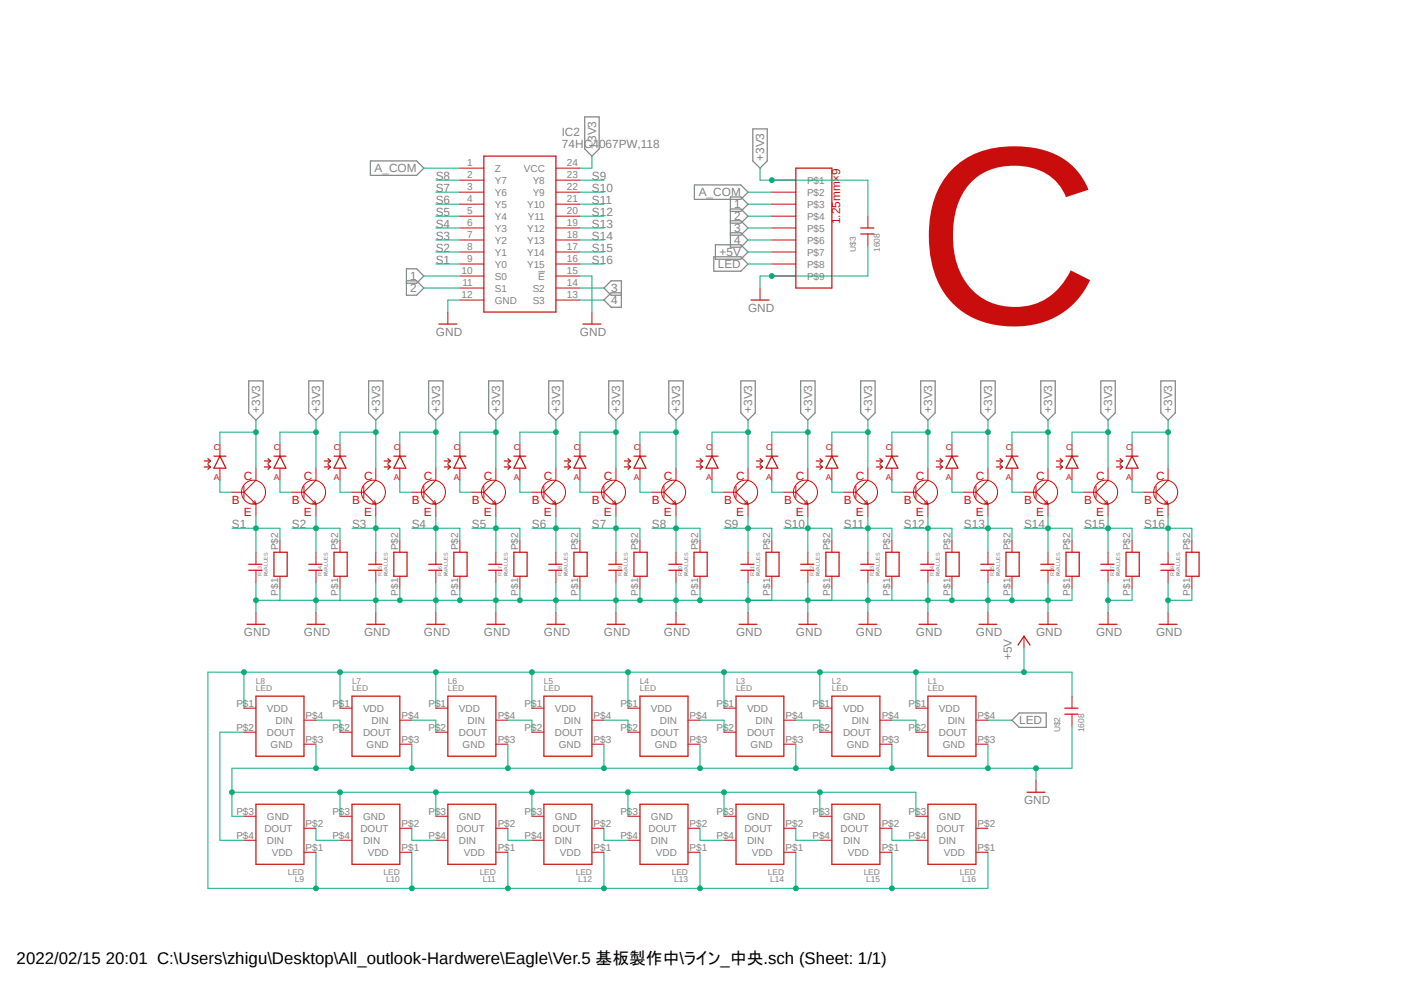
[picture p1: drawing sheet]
<svg xmlns="http://www.w3.org/2000/svg" width="297mm" height="210mm" viewBox="0 0 297 210" stroke-linecap="round" stroke-linejoin="round" font-family="sans-serif">
<defs><g id="words">
<text font-size="3.6" x="3.5" y="203.9">2022/02/15 20:01 C:\Users\zhigu\Desktop\All_outlook-Hardwere\Eagle\Ver.5 基板製作中\ライン_中央.sch (Sheet: 1/1)</text>
<g font-size="2.5" fill="#808080">
<text x="118.9" y="28.8">IC2</text>
<text x="118.9" y="31.4">74HC4067PW,118</text>
<text x="126.1" y="31.5" transform="rotate(-90 126.1 31.5)">+3V3</text>
<text x="161.7" y="34" transform="rotate(-90 161.7 34)">+3V3</text>
<text x="79.2" y="36.4">A_COM</text>
<text x="92.2" y="40.6">S7</text>
<text x="92.2" y="38.1">S8</text>
<text x="125.2" y="38.1">S9</text>
<text x="125.2" y="40.6">S10</text>
<text x="147.8" y="41.5">A_COM</text>
<text x="92.2" y="45.7">S5</text>
<text x="92.2" y="43.2">S6</text>
<text x="125.2" y="43.2">S11</text>
<text x="125.2" y="45.7">S12</text>
<text x="155.3" y="44.1">1</text>
<text x="155.3" y="46.6">2</text>
<text x="92.2" y="53.3">S2</text>
<text x="92.2" y="50.8">S3</text>
<text x="92.2" y="48.3">S4</text>
<text x="125.2" y="48.3">S13</text>
<text x="125.2" y="50.8">S14</text>
<text x="125.2" y="53.3">S15</text>
<text x="155.3" y="51.6">4</text>
<text x="155.3" y="49.1">3</text>
<text x="86.7" y="59.3">1</text>
<text x="92.2" y="55.8">S1</text>
<text x="125.2" y="55.8">S16</text>
<text x="151.9" y="56.7">LED</text>
<text x="152.2" y="54.2">+5V</text>
<text x="86.7" y="61.8">2</text>
<text x="129.3" y="64.3">4</text>
<text x="129.3" y="61.8">3</text>
<text x="158.2" y="66">GND</text>
<text x="92.2" y="71.1">GND</text>
<text x="122.7" y="71.1">GND</text>
<text x="55" y="87.3" transform="rotate(-90 55 87.3)">+3V3</text>
<text x="67.7" y="87.3" transform="rotate(-90 67.7 87.3)">+3V3</text>
<text x="80.4" y="87.3" transform="rotate(-90 80.4 87.3)">+3V3</text>
<text x="93.1" y="87.3" transform="rotate(-90 93.1 87.3)">+3V3</text>
<text x="105.8" y="87.3" transform="rotate(-90 105.8 87.3)">+3V3</text>
<text x="118.5" y="87.3" transform="rotate(-90 118.5 87.3)">+3V3</text>
<text x="131.2" y="87.3" transform="rotate(-90 131.2 87.3)">+3V3</text>
<text x="143.9" y="87.3" transform="rotate(-90 143.9 87.3)">+3V3</text>
<text x="159.1" y="87.3" transform="rotate(-90 159.1 87.3)">+3V3</text>
<text x="171.8" y="87.3" transform="rotate(-90 171.8 87.3)">+3V3</text>
<text x="184.5" y="87.3" transform="rotate(-90 184.5 87.3)">+3V3</text>
<text x="197.2" y="87.3" transform="rotate(-90 197.2 87.3)">+3V3</text>
<text x="209.9" y="87.3" transform="rotate(-90 209.9 87.3)">+3V3</text>
<text x="222.6" y="87.3" transform="rotate(-90 222.6 87.3)">+3V3</text>
<text x="235.3" y="87.3" transform="rotate(-90 235.3 87.3)">+3V3</text>
<text x="248" y="87.3" transform="rotate(-90 248 87.3)">+3V3</text>
<text x="49.1" y="111.7">S1</text>
<text x="61.8" y="111.7">S2</text>
<text x="74.5" y="111.7">S3</text>
<text x="87.1" y="111.7">S4</text>
<text x="99.8" y="111.7">S5</text>
<text x="112.5" y="111.7">S6</text>
<text x="125.2" y="111.7">S7</text>
<text x="137.9" y="111.7">S8</text>
<text x="153.2" y="111.7">S9</text>
<text x="165.9" y="111.7">S10</text>
<text x="178.5" y="111.7">S11</text>
<text x="191.2" y="111.7">S12</text>
<text x="203.9" y="111.7">S13</text>
<text x="216.6" y="111.7">S14</text>
<text x="229.3" y="111.7">S15</text>
<text x="242" y="111.7">S16</text>
<text x="51.6" y="134.6">GND</text>
<text x="64.3" y="134.6">GND</text>
<text x="77" y="134.6">GND</text>
<text x="89.7" y="134.6">GND</text>
<text x="102.4" y="134.6">GND</text>
<text x="115.1" y="134.6">GND</text>
<text x="127.8" y="134.6">GND</text>
<text x="140.5" y="134.6">GND</text>
<text x="155.7" y="134.6">GND</text>
<text x="168.4" y="134.6">GND</text>
<text x="181.1" y="134.6">GND</text>
<text x="193.8" y="134.6">GND</text>
<text x="206.5" y="134.6">GND</text>
<text x="219.2" y="134.6">GND</text>
<text x="231.9" y="134.6">GND</text>
<text x="244.6" y="134.6">GND</text>
<text x="214.1" y="139.6" transform="rotate(-90 214.1 139.6)">+5V</text>
<text x="215.6" y="153.2">LED</text>
<text x="216.6" y="170.1">GND</text>
</g>
<g font-size="2.5" fill="#c90d0c">
<text x="177.8" y="47.4" transform="rotate(-90 177.8 47.4)">1.25mm×9</text>
<text x="51.6" y="101.6">C</text>
<text x="64.3" y="101.6">C</text>
<text x="77" y="101.6">C</text>
<text x="89.7" y="101.6">C</text>
<text x="102.4" y="101.6">C</text>
<text x="115.1" y="101.6">C</text>
<text x="127.8" y="101.6">C</text>
<text x="140.5" y="101.6">C</text>
<text x="155.7" y="101.6">C</text>
<text x="168.4" y="101.6">C</text>
<text x="181.1" y="101.6">C</text>
<text x="193.8" y="101.6">C</text>
<text x="206.5" y="101.6">C</text>
<text x="219.2" y="101.6">C</text>
<text x="231.9" y="101.6">C</text>
<text x="244.6" y="101.6">C</text>
<text x="49.1" y="106.6">B</text>
<text x="61.8" y="106.6">B</text>
<text x="74.5" y="106.6">B</text>
<text x="87.1" y="106.6">B</text>
<text x="99.8" y="106.6">B</text>
<text x="112.5" y="106.6">B</text>
<text x="125.2" y="106.6">B</text>
<text x="137.9" y="106.6">B</text>
<text x="153.2" y="106.6">B</text>
<text x="165.9" y="106.6">B</text>
<text x="178.5" y="106.6">B</text>
<text x="191.2" y="106.6">B</text>
<text x="203.9" y="106.6">B</text>
<text x="216.6" y="106.6">B</text>
<text x="229.3" y="106.6">B</text>
<text x="242" y="106.6">B</text>
<text x="51.6" y="109.2">E</text>
<text x="64.3" y="109.2">E</text>
<text x="77" y="109.2">E</text>
<text x="89.7" y="109.2">E</text>
<text x="102.4" y="109.2">E</text>
<text x="115.1" y="109.2">E</text>
<text x="127.8" y="109.2">E</text>
<text x="140.5" y="109.2">E</text>
<text x="155.7" y="109.2">E</text>
<text x="168.4" y="109.2">E</text>
<text x="181.1" y="109.2">E</text>
<text x="193.8" y="109.2">E</text>
<text x="206.5" y="109.2">E</text>
<text x="219.2" y="109.2">E</text>
<text x="231.9" y="109.2">E</text>
<text x="244.6" y="109.2">E</text>
</g>
<g font-size="2.1" fill="#808080">
<text x="98.8" y="35.2">1</text>
<text x="119.9" y="35.2">24</text>
<text x="98.8" y="37.7">2</text>
<text x="98.8" y="40.3">3</text>
<text x="104.7" y="36.3">Z</text>
<text x="104.7" y="38.9">Y7</text>
<text x="104.7" y="41.4">Y6</text>
<text x="110.8" y="36.3">VCC</text>
<text x="112.7" y="38.9">Y8</text>
<text x="112.7" y="41.4">Y9</text>
<text x="119.9" y="37.7">23</text>
<text x="119.9" y="40.3">22</text>
<text x="170.7" y="38.9">P$1</text>
<text x="170.7" y="41.4">P$2</text>
<text x="98.8" y="42.8">4</text>
<text x="98.8" y="45.3">5</text>
<text x="98.8" y="47.9">6</text>
<text x="104.7" y="43.9">Y5</text>
<text x="104.7" y="46.5">Y4</text>
<text x="111.5" y="43.9">Y10</text>
<text x="111.7" y="46.5">Y11</text>
<text x="119.9" y="42.8">21</text>
<text x="119.9" y="45.3">20</text>
<text x="119.9" y="47.9">19</text>
<text x="170.7" y="43.9">P$3</text>
<text x="170.7" y="46.5">P$4</text>
<text x="98.8" y="50.4">7</text>
<text x="98.8" y="53">8</text>
<text x="104.7" y="49">Y3</text>
<text x="104.7" y="51.5">Y2</text>
<text x="111.5" y="49">Y12</text>
<text x="111.5" y="51.5">Y13</text>
<text x="119.9" y="50.4">18</text>
<text x="119.9" y="53">17</text>
<text x="170.7" y="49">P$5</text>
<text x="170.7" y="51.5">P$6</text>
<text x="97.7" y="58">10</text>
<text x="98.8" y="55.5">9</text>
<text x="104.7" y="54.1">Y1</text>
<text x="104.7" y="56.6">Y0</text>
<text x="104.7" y="59.1">S0</text>
<text x="111.5" y="54.1">Y14</text>
<text x="111.5" y="56.6">Y15</text>
<text x="113.9" y="59.1">E</text>
<text x="119.9" y="55.5">16</text>
<text x="119.9" y="58">15</text>
<text x="170.7" y="54.1">P$7</text>
<text x="170.7" y="56.6">P$8</text>
<text x="170.7" y="59.1">P$9</text>
<text x="97.7" y="63.1">12</text>
<text x="97.8" y="60.6">11</text>
<text x="104.7" y="61.7">S1</text>
<text x="104.7" y="64.2">GND</text>
<text x="112.7" y="61.7">S2</text>
<text x="112.7" y="64.2">S3</text>
<text x="119.9" y="60.6">14</text>
<text x="119.9" y="63.1">13</text>
<text x="58.8" y="116.4" transform="rotate(-90 58.8 116.4)">P$2</text>
<text x="71.5" y="116.4" transform="rotate(-90 71.5 116.4)">P$2</text>
<text x="84.2" y="116.4" transform="rotate(-90 84.2 116.4)">P$2</text>
<text x="96.9" y="116.4" transform="rotate(-90 96.9 116.4)">P$2</text>
<text x="109.6" y="116.4" transform="rotate(-90 109.6 116.4)">P$2</text>
<text x="122.3" y="116.4" transform="rotate(-90 122.3 116.4)">P$2</text>
<text x="135" y="116.4" transform="rotate(-90 135 116.4)">P$2</text>
<text x="147.7" y="116.4" transform="rotate(-90 147.7 116.4)">P$2</text>
<text x="162.9" y="116.4" transform="rotate(-90 162.9 116.4)">P$2</text>
<text x="175.6" y="116.4" transform="rotate(-90 175.6 116.4)">P$2</text>
<text x="188.3" y="116.4" transform="rotate(-90 188.3 116.4)">P$2</text>
<text x="201" y="116.4" transform="rotate(-90 201 116.4)">P$2</text>
<text x="213.7" y="116.4" transform="rotate(-90 213.7 116.4)">P$2</text>
<text x="226.4" y="116.4" transform="rotate(-90 226.4 116.4)">P$2</text>
<text x="239.1" y="116.4" transform="rotate(-90 239.1 116.4)">P$2</text>
<text x="251.8" y="116.4" transform="rotate(-90 251.8 116.4)">P$2</text>
<text x="58.8" y="126" transform="rotate(-90 58.8 126)">P$1</text>
<text x="71.5" y="126" transform="rotate(-90 71.5 126)">P$1</text>
<text x="84.2" y="126" transform="rotate(-90 84.2 126)">P$1</text>
<text x="96.9" y="126" transform="rotate(-90 96.9 126)">P$1</text>
<text x="109.6" y="126" transform="rotate(-90 109.6 126)">P$1</text>
<text x="122.3" y="126" transform="rotate(-90 122.3 126)">P$1</text>
<text x="135" y="126" transform="rotate(-90 135 126)">P$1</text>
<text x="147.7" y="126" transform="rotate(-90 147.7 126)">P$1</text>
<text x="162.9" y="126" transform="rotate(-90 162.9 126)">P$1</text>
<text x="175.6" y="126" transform="rotate(-90 175.6 126)">P$1</text>
<text x="188.3" y="126" transform="rotate(-90 188.3 126)">P$1</text>
<text x="201" y="126" transform="rotate(-90 201 126)">P$1</text>
<text x="213.7" y="126" transform="rotate(-90 213.7 126)">P$1</text>
<text x="226.4" y="126" transform="rotate(-90 226.4 126)">P$1</text>
<text x="239.1" y="126" transform="rotate(-90 239.1 126)">P$1</text>
<text x="251.8" y="126" transform="rotate(-90 251.8 126)">P$1</text>
<text x="50" y="149.4">P$1</text>
<text x="70.3" y="149.4">P$1</text>
<text x="90.6" y="149.4">P$1</text>
<text x="111" y="149.4">P$1</text>
<text x="131.2" y="149.4">P$1</text>
<text x="151.6" y="149.4">P$1</text>
<text x="171.9" y="149.4">P$1</text>
<text x="192.2" y="149.4">P$1</text>
<text x="50" y="154.5">P$2</text>
<text x="56.5" y="150.5">VDD</text>
<text x="56.5" y="155.6">DOUT</text>
<text x="58.3" y="153.1">DIN</text>
<text x="64.6" y="152">P$4</text>
<text x="70.3" y="154.5">P$2</text>
<text x="76.8" y="150.5">VDD</text>
<text x="76.8" y="155.6">DOUT</text>
<text x="78.6" y="153.1">DIN</text>
<text x="85" y="152">P$4</text>
<text x="90.6" y="154.5">P$2</text>
<text x="97.1" y="150.5">VDD</text>
<text x="97.1" y="155.6">DOUT</text>
<text x="98.9" y="153.1">DIN</text>
<text x="105.3" y="152">P$4</text>
<text x="111" y="154.5">P$2</text>
<text x="117.4" y="150.5">VDD</text>
<text x="117.4" y="155.6">DOUT</text>
<text x="119.3" y="153.1">DIN</text>
<text x="125.6" y="152">P$4</text>
<text x="131.2" y="154.5">P$2</text>
<text x="137.7" y="150.5">VDD</text>
<text x="137.7" y="155.6">DOUT</text>
<text x="139.6" y="153.1">DIN</text>
<text x="145.9" y="152">P$4</text>
<text x="151.6" y="154.5">P$2</text>
<text x="158" y="150.5">VDD</text>
<text x="158" y="155.6">DOUT</text>
<text x="159.9" y="153.1">DIN</text>
<text x="166.2" y="152">P$4</text>
<text x="171.9" y="154.5">P$2</text>
<text x="178.4" y="150.5">VDD</text>
<text x="178.4" y="155.6">DOUT</text>
<text x="180.2" y="153.1">DIN</text>
<text x="186.5" y="152">P$4</text>
<text x="192.2" y="154.5">P$2</text>
<text x="198.6" y="150.5">VDD</text>
<text x="198.6" y="155.6">DOUT</text>
<text x="200.5" y="153.1">DIN</text>
<text x="206.8" y="152">P$4</text>
<text x="57.2" y="158.2">GND</text>
<text x="64.6" y="157.1">P$3</text>
<text x="77.6" y="158.2">GND</text>
<text x="85" y="157.1">P$3</text>
<text x="97.9" y="158.2">GND</text>
<text x="105.3" y="157.1">P$3</text>
<text x="118.2" y="158.2">GND</text>
<text x="125.6" y="157.1">P$3</text>
<text x="138.5" y="158.2">GND</text>
<text x="145.9" y="157.1">P$3</text>
<text x="158.8" y="158.2">GND</text>
<text x="166.2" y="157.1">P$3</text>
<text x="179.1" y="158.2">GND</text>
<text x="186.5" y="157.1">P$3</text>
<text x="199.4" y="158.2">GND</text>
<text x="206.8" y="157.1">P$3</text>
<text x="50" y="172.3">P$3</text>
<text x="56.5" y="173.4">GND</text>
<text x="70.3" y="172.3">P$3</text>
<text x="76.8" y="173.4">GND</text>
<text x="90.6" y="172.3">P$3</text>
<text x="97.1" y="173.4">GND</text>
<text x="111" y="172.3">P$3</text>
<text x="117.4" y="173.4">GND</text>
<text x="131.2" y="172.3">P$3</text>
<text x="137.7" y="173.4">GND</text>
<text x="151.6" y="172.3">P$3</text>
<text x="158" y="173.4">GND</text>
<text x="171.9" y="172.3">P$3</text>
<text x="178.4" y="173.4">GND</text>
<text x="192.2" y="172.3">P$3</text>
<text x="198.6" y="173.4">GND</text>
<text x="50" y="177.4">P$4</text>
<text x="55.9" y="175.9">DOUT</text>
<text x="56.5" y="178.5">DIN</text>
<text x="64.6" y="179.9">P$1</text>
<text x="64.6" y="174.8">P$2</text>
<text x="70.3" y="177.4">P$4</text>
<text x="76.2" y="175.9">DOUT</text>
<text x="76.8" y="178.5">DIN</text>
<text x="85" y="179.9">P$1</text>
<text x="85" y="174.8">P$2</text>
<text x="90.6" y="177.4">P$4</text>
<text x="96.6" y="175.9">DOUT</text>
<text x="97.1" y="178.5">DIN</text>
<text x="105.3" y="179.9">P$1</text>
<text x="105.3" y="174.8">P$2</text>
<text x="111" y="177.4">P$4</text>
<text x="116.9" y="175.9">DOUT</text>
<text x="117.4" y="178.5">DIN</text>
<text x="125.6" y="179.9">P$1</text>
<text x="125.6" y="174.8">P$2</text>
<text x="131.2" y="177.4">P$4</text>
<text x="137.2" y="175.9">DOUT</text>
<text x="137.7" y="178.5">DIN</text>
<text x="145.9" y="179.9">P$1</text>
<text x="145.9" y="174.8">P$2</text>
<text x="151.6" y="177.4">P$4</text>
<text x="157.5" y="175.9">DOUT</text>
<text x="158" y="178.5">DIN</text>
<text x="166.2" y="179.9">P$1</text>
<text x="166.2" y="174.8">P$2</text>
<text x="171.9" y="177.4">P$4</text>
<text x="177.8" y="175.9">DOUT</text>
<text x="178.4" y="178.5">DIN</text>
<text x="186.5" y="179.9">P$1</text>
<text x="186.5" y="174.8">P$2</text>
<text x="192.2" y="177.4">P$4</text>
<text x="198.1" y="175.9">DOUT</text>
<text x="198.6" y="178.5">DIN</text>
<text x="206.8" y="179.9">P$1</text>
<text x="206.8" y="174.8">P$2</text>
<text x="57.5" y="181">VDD</text>
<text x="77.8" y="181">VDD</text>
<text x="98.1" y="181">VDD</text>
<text x="118.4" y="181">VDD</text>
<text x="138.8" y="181">VDD</text>
<text x="159" y="181">VDD</text>
<text x="179.4" y="181">VDD</text>
<text x="199.7" y="181">VDD</text>
</g>
<g font-size="1.8" fill="#808080">
<text x="181.1" y="53.3" transform="rotate(-90 181.1 53.3)">U$3</text>
<text x="186.1" y="53.3" transform="rotate(-90 186.1 53.3)">1608</text>
<text x="54.1" y="146.2">LED</text>
<text x="54.1" y="144.7">L8</text>
<text x="74.5" y="144.7">L7</text>
<text x="74.5" y="146.2">LED</text>
<text x="94.7" y="146.2">LED</text>
<text x="94.7" y="144.7">L6</text>
<text x="115.1" y="146.2">LED</text>
<text x="115.1" y="144.7">L5</text>
<text x="135.4" y="144.7">L4</text>
<text x="135.4" y="146.2">LED</text>
<text x="155.7" y="144.7">L3</text>
<text x="155.7" y="146.2">LED</text>
<text x="176" y="146.2">LED</text>
<text x="176" y="144.7">L2</text>
<text x="196.3" y="146.2">LED</text>
<text x="196.3" y="144.7">L1</text>
<text x="224.2" y="154.9" transform="rotate(-90 224.2 154.9)">U$2</text>
<text x="229.3" y="154.9" transform="rotate(-90 229.3 154.9)">1608</text>
<text x="60.9" y="185.1">LED</text>
<text x="81.2" y="185.1">LED</text>
<text x="101.5" y="185.1">LED</text>
<text x="121.8" y="185.1">LED</text>
<text x="142.1" y="185.1">LED</text>
<text x="162.4" y="185.1">LED</text>
<text x="182.7" y="185.1">LED</text>
<text x="203" y="185.1">LED</text>
<text x="62.4" y="186.6">L9</text>
<text x="81.7" y="186.6">L10</text>
<text x="102.1" y="186.6">L11</text>
<text x="122.3" y="186.6">L12</text>
<text x="142.6" y="186.6">L13</text>
<text x="162.9" y="186.6">L14</text>
<text x="183.2" y="186.6">L15</text>
<text x="203.5" y="186.6">L16</text>
</g>
<g font-size="1.8" fill="#c90d0c">
<text x="45.3" y="95.2">C</text>
<text x="58" y="95.2">C</text>
<text x="70.7" y="95.2">C</text>
<text x="83.3" y="95.2">C</text>
<text x="96" y="95.2">C</text>
<text x="108.7" y="95.2">C</text>
<text x="121.4" y="95.2">C</text>
<text x="134.1" y="95.2">C</text>
<text x="149.4" y="95.2">C</text>
<text x="162.1" y="95.2">C</text>
<text x="174.7" y="95.2">C</text>
<text x="187.4" y="95.2">C</text>
<text x="200.1" y="95.2">C</text>
<text x="212.8" y="95.2">C</text>
<text x="225.5" y="95.2">C</text>
<text x="238.2" y="95.2">C</text>
<text x="45.3" y="101.6">A</text>
<text x="58" y="101.6">A</text>
<text x="70.7" y="101.6">A</text>
<text x="83.3" y="101.6">A</text>
<text x="96" y="101.6">A</text>
<text x="108.7" y="101.6">A</text>
<text x="121.4" y="101.6">A</text>
<text x="134.1" y="101.6">A</text>
<text x="149.4" y="101.6">A</text>
<text x="162.1" y="101.6">A</text>
<text x="174.7" y="101.6">A</text>
<text x="187.4" y="101.6">A</text>
<text x="200.1" y="101.6">A</text>
<text x="212.8" y="101.6">A</text>
<text x="225.5" y="101.6">A</text>
<text x="238.2" y="101.6">A</text>
</g>
<g font-size="1.1" fill="#808080">
<text x="55.4" y="121.9" transform="rotate(-90 55.4 121.9)">R13</text>
<text x="56.7" y="121.9" transform="rotate(-90 56.7 121.9)">&gt;VALUES</text>
<text x="56.7" y="121.9" transform="rotate(-90 56.7 121.9)">R</text>
<text x="68.1" y="121.9" transform="rotate(-90 68.1 121.9)">R14</text>
<text x="69.4" y="121.9" transform="rotate(-90 69.4 121.9)">&gt;VALUES</text>
<text x="69.4" y="121.9" transform="rotate(-90 69.4 121.9)">R</text>
<text x="80.8" y="121.9" transform="rotate(-90 80.8 121.9)">R15</text>
<text x="82" y="121.9" transform="rotate(-90 82 121.9)">&gt;VALUES</text>
<text x="82" y="121.9" transform="rotate(-90 82 121.9)">R</text>
<text x="93.5" y="121.9" transform="rotate(-90 93.5 121.9)">R16</text>
<text x="94.7" y="121.9" transform="rotate(-90 94.7 121.9)">&gt;VALUES</text>
<text x="94.7" y="121.9" transform="rotate(-90 94.7 121.9)">R</text>
<text x="106.2" y="121.9" transform="rotate(-90 106.2 121.9)">R17</text>
<text x="107.4" y="121.9" transform="rotate(-90 107.4 121.9)">&gt;VALUES</text>
<text x="107.4" y="121.9" transform="rotate(-90 107.4 121.9)">R</text>
<text x="118.9" y="121.9" transform="rotate(-90 118.9 121.9)">R18</text>
<text x="120.1" y="121.9" transform="rotate(-90 120.1 121.9)">&gt;VALUES</text>
<text x="120.1" y="121.9" transform="rotate(-90 120.1 121.9)">R</text>
<text x="131.6" y="121.9" transform="rotate(-90 131.6 121.9)">R19</text>
<text x="132.8" y="121.9" transform="rotate(-90 132.8 121.9)">&gt;VALUES</text>
<text x="132.8" y="121.9" transform="rotate(-90 132.8 121.9)">R</text>
<text x="144.3" y="121.9" transform="rotate(-90 144.3 121.9)">R20</text>
<text x="145.5" y="121.9" transform="rotate(-90 145.5 121.9)">&gt;VALUES</text>
<text x="145.5" y="121.9" transform="rotate(-90 145.5 121.9)">R</text>
<text x="159.5" y="121.9" transform="rotate(-90 159.5 121.9)">R21</text>
<text x="160.8" y="121.9" transform="rotate(-90 160.8 121.9)">&gt;VALUES</text>
<text x="160.8" y="121.9" transform="rotate(-90 160.8 121.9)">R</text>
<text x="172.2" y="121.9" transform="rotate(-90 172.2 121.9)">R22</text>
<text x="173.4" y="121.9" transform="rotate(-90 173.4 121.9)">&gt;VALUES</text>
<text x="173.4" y="121.9" transform="rotate(-90 173.4 121.9)">R</text>
<text x="184.9" y="121.9" transform="rotate(-90 184.9 121.9)">R23</text>
<text x="186.1" y="121.9" transform="rotate(-90 186.1 121.9)">&gt;VALUES</text>
<text x="186.1" y="121.9" transform="rotate(-90 186.1 121.9)">R</text>
<text x="197.6" y="121.9" transform="rotate(-90 197.6 121.9)">R24</text>
<text x="198.8" y="121.9" transform="rotate(-90 198.8 121.9)">&gt;VALUES</text>
<text x="198.8" y="121.9" transform="rotate(-90 198.8 121.9)">R</text>
<text x="210.3" y="121.9" transform="rotate(-90 210.3 121.9)">R25</text>
<text x="211.5" y="121.9" transform="rotate(-90 211.5 121.9)">&gt;VALUES</text>
<text x="211.5" y="121.9" transform="rotate(-90 211.5 121.9)">R</text>
<text x="223" y="121.9" transform="rotate(-90 223 121.9)">R26</text>
<text x="224.2" y="121.9" transform="rotate(-90 224.2 121.9)">&gt;VALUES</text>
<text x="224.2" y="121.9" transform="rotate(-90 224.2 121.9)">R</text>
<text x="235.7" y="121.9" transform="rotate(-90 235.7 121.9)">R27</text>
<text x="236.9" y="121.9" transform="rotate(-90 236.9 121.9)">&gt;VALUES</text>
<text x="236.9" y="121.9" transform="rotate(-90 236.9 121.9)">R</text>
<text x="248.4" y="121.9" transform="rotate(-90 248.4 121.9)">R28</text>
<text x="249.6" y="121.9" transform="rotate(-90 249.6 121.9)">&gt;VALUES</text>
<text x="249.6" y="121.9" transform="rotate(-90 249.6 121.9)">R</text>
</g>
</g></defs>
<path d="M43 13.7l211 175.2M254 13.7l-211 175.2" fill="none" stroke="#fff" stroke-width=".21"/>
<path d="M113.9 57.5h1.4" fill="none" stroke="#808080" stroke-width=".21"/>
<g fill="none" stroke="#808080" stroke-width=".25">
<path d="M78.4 34h9.7l1.6 1.6-1.6 1.5h-9.7zM123.7 24.7h3v6.8l-1.5 1.5-1.5-1.5zM146.9 39.1h9.8l1.5 1.5-1.5 1.6h-9.8zM159.3 27.3h3v6.7l-1.5 1.6-1.5-1.6zM86 59.4h2.1l1.6 1.5-1.6 1.5h-2.1v-5.5h2.1l1.6 1.5-1.6 1.5h-2.1M151 54.3h5.7l1.5 1.5-1.5 1.6h-5.7zM151.3 51.8h5.4l1.5 1.5-1.5 1.5h-5.4zM154.5 44.7h2.2l1.5-1.5-1.5-1.5h-2.2v10.6h2.2l1.5-1.5-1.5-1.6h-2.2M154.5 44.2h2.2l1.5 1.5-1.5 1.5h-2.2M154.5 46.7h2.2l1.5 1.5-1.5 1.5h-2.2M131.4 61.9h-2.1l-1.5 1.6 1.5 1.5h2.1v-5.6h-2.1l-1.5 1.5 1.5 1.5h2.1M52.6 80.6h3.1v6.7l-1.6 1.6-1.5-1.6z"/>
<path d="M65.3 80.6h3.1v6.7l-1.6 1.6-1.5-1.6zM78 80.6h3v6.7l-1.5 1.6-1.5-1.6zM90.7 80.6h3v6.7l-1.5 1.6-1.5-1.6zM103.4 80.6h3v6.7l-1.5 1.6-1.5-1.6zM116.1 80.6h3v6.7l-1.5 1.6-1.5-1.6zM128.8 80.6h3v6.7l-1.5 1.6-1.5-1.6zM141.5 80.6h3v6.7l-1.5 1.6-1.5-1.6zM156.7 80.6h3.1v6.7l-1.6 1.6-1.5-1.6zM169.4 80.6h3v6.7l-1.5 1.6-1.5-1.6zM182.1 80.6h3v6.7l-1.5 1.6-1.5-1.6zM194.8 80.6h3v6.7l-1.5 1.6-1.5-1.6zM207.5 80.6h3v6.7l-1.5 1.6-1.5-1.6z"/>
<path d="M220.2 80.6h3v6.7l-1.5 1.6-1.5-1.6zM232.9 80.6h3v6.7l-1.5 1.6-1.5-1.6zM245.6 80.6h3v6.7l-1.5 1.6-1.5-1.6zM214.1 152.3l1.5-1.5h5.7v3h-5.7z"/>
</g>
<path d="M201.3 36a17.5 17.5 0 0 1 13.2-5.1 16.8 16.8 0 0 1 13.4 5.2l1.5 2.3 .9 1.7-4.8 1.6a10.9 10.9 0 0 0-10.9-6.7 12 12 0 0 0-12.6 10.2 19 19 0 0 0 2.5 14.8 12.9 12.9 0 0 0 19.8 .6l2.2-3.4 4.1 2a17 17 0 0 1-17.1 9.8 16.5 16.5 0 0 1-16.7-14.7 24.4 24.4 0 0 1 2.4-15.6z" fill="#c90d0c"/>
<g fill="none" stroke="#c90d0c" stroke-width=".25">
<path d="M102.4 33h15.2v33h-15.2zM168.4 35.6h7.6v25.3h-7.6zM182.1 49.5h2.8M182.1 48.2h2.8M92.8 68.5h3.8M123.3 68.5h3.8M158.9 63.5h3.8M43.2 97.5h1.3M43.2 98.8h1.3M44 97l.5 .5M44 98.3l.5 .5M44.5 97.5l-.5 .5"/>
<path d="M44.5 98.8l-.5 .5M45.3 96.5h2.5M46.5 96.5l1.3 2.5h-2.5zM55.9 97.5h1.3M55.9 98.8h1.3M56.7 97l.5 .5M56.7 98.3l.5 .5M57.2 97.5l-.5 .5M57.2 98.8l-.5 .5M58 96.5h2.5M59.2 96.5l1.3 2.5h-2.5zM68.6 97.5h1.3"/>
<path d="M68.6 98.8h1.3M69.4 97l.5 .5M69.4 98.3l.5 .5M69.9 97.5l-.5 .5M69.9 98.8l-.5 .5M70.7 96.5h2.5M71.9 96.5l1.3 2.5h-2.5zM81.3 97.5h1.2M81.3 98.8h1.2M82 97l.5 .5M82 98.3l.5 .5M82.5 97.5l-.5 .5"/>
<path d="M82.5 98.8l-.5 .5M83.3 96.5h2.6M84.6 96.5l1.3 2.5h-2.6zM94 97.5h1.2M94 98.8h1.2M94.7 97l.5 .5M94.7 98.3l.5 .5M95.2 97.5l-.5 .5M95.2 98.8l-.5 .5M96 96.5h2.6M97.3 96.5l1.3 2.5h-2.6zM106.7 97.5h1.2"/>
<path d="M106.7 98.8h1.2M107.4 97l.5 .5M107.4 98.3l.5 .5M107.9 97.5l-.5 .5M107.9 98.8l-.5 .5M108.7 96.5h2.6M110 96.5l1.3 2.5h-2.6zM119.4 97.5h1.2M119.4 98.8h1.2M120.1 97l.5 .5M120.1 98.3l.5 .5M120.6 97.5l-.5 .5"/>
<path d="M120.6 98.8l-.5 .5M121.4 96.5h2.6M122.7 96.5l1.3 2.5h-2.6zM132.1 97.5h1.2M132.1 98.8h1.2M132.8 97l.5 .5M132.8 98.3l.5 .5M133.3 97.5l-.5 .5M133.3 98.8l-.5 .5M134.1 96.5h2.6M135.4 96.5l1.3 2.5h-2.6zM147.3 97.5h1.3"/>
<path d="M147.3 98.8h1.3M148.1 97l.5 .5M148.1 98.3l.5 .5M148.6 97.5l-.5 .5M148.6 98.8l-.5 .5M149.4 96.5h2.5M150.6 96.5l1.3 2.5h-2.5zM160 97.5h1.3M160 98.8h1.3M160.8 97l.5 .5M160.8 98.3l.5 .5M161.3 97.5l-.5 .5"/>
<path d="M161.3 98.8l-.5 .5M162.1 96.5h2.4M163.3 96.5l1.2 2.5h-2.4zM172.7 97.5h1.2M172.7 98.8h1.2M173.4 97l.5 .5M173.4 98.3l.5 .5M173.9 97.5l-.5 .5M173.9 98.8l-.5 .5M174.7 96.5h2.5M176 96.5l1.2 2.5h-2.5zM185.4 97.5h1.2"/>
<path d="M185.4 98.8h1.2M186.1 97l.5 .5M186.1 98.3l.5 .5M186.6 97.5l-.5 .5M186.6 98.8l-.5 .5M187.4 96.5h2.5M188.7 96.5l1.2 2.5h-2.5zM198.1 97.5h1.2M198.1 98.8h1.2M198.8 97l.5 .5M198.8 98.3l.5 .5M199.3 97.5l-.5 .5"/>
<path d="M199.3 98.8l-.5 .5M200.1 96.5h2.5M201.4 96.5l1.2 2.5h-2.5zM210.8 97.5h1.2M210.8 98.8h1.2M211.5 97l.5 .5M211.5 98.3l.5 .5M212 97.5l-.5 .5M212 98.8l-.5 .5M212.8 96.5h2.5M214.1 96.5l1.2 2.5h-2.5zM223.5 97.5h1.2"/>
<path d="M223.5 98.8h1.2M224.2 97l.5 .5M224.2 98.3l.5 .5M224.7 97.5l-.5 .5M224.7 98.8l-.5 .5M225.5 96.5h2.5M226.8 96.5l1.2 2.5h-2.5zM236.2 97.5h1.2M236.2 98.8h1.2M236.9 97l.5 .5M236.9 98.3l.5 .5M237.4 97.5l-.5 .5"/>
<path d="M237.4 98.8l-.5 .5M238.2 96.5h2.5M239.5 96.5l1.2 2.5h-2.5zM52.6 119.3h2.8M58 116.8h2.7v5.1h-2.7zM65.3 119.3h2.8M70.7 116.8h2.7v5.1h-2.7zM78 119.3h2.8M83.3 116.8h2.8v5.1h-2.8zM90.7 119.3h2.8M96 116.8h2.8v5.1h-2.8zM103.4 119.3h2.8"/>
<path d="M108.7 116.8h2.8v5.1h-2.8zM116.1 119.3h2.8M121.4 116.8h2.8v5.1h-2.8zM128.8 119.3h2.8M134.1 116.8h2.8v5.1h-2.8zM141.5 119.3h2.8M146.8 116.8h2.8v5.1h-2.8zM156.7 119.3h2.8M162.1 116.8h2.7v5.1h-2.7zM169.4 119.3h2.8M174.7 116.8h2.8v5.1h-2.8zM182.1 119.3h2.8"/>
<path d="M187.4 116.8h2.8v5.1h-2.8zM194.8 119.3h2.8M200.1 116.8h2.8v5.1h-2.8zM207.5 119.3h2.8M212.8 116.8h2.8v5.1h-2.8zM220.2 119.3h2.8M225.5 116.8h2.8v5.1h-2.8zM232.9 119.3h2.8M238.2 116.8h2.8v5.1h-2.8zM245.6 119.3h2.8M250.9 116.8h2.8v5.1h-2.8zM52.2 132h3.8"/>
<path d="M52.6 120.6h2.8M64.9 132h3.8M65.3 120.6h2.8M77.6 132h3.8M78 120.6h2.8M90.3 132h3.8M90.7 120.6h2.8M103 132h3.8M103.4 120.6h2.8M115.7 132h3.8M116.1 120.6h2.8M128.4 132h3.8"/>
<path d="M128.8 120.6h2.8M141.1 132h3.8M141.5 120.6h2.8M156.3 132h3.8M156.7 120.6h2.8M169 132h3.8M169.4 120.6h2.8M181.7 132h3.8M182.1 120.6h2.8M194.4 132h3.8M194.8 120.6h2.8M207.1 132h3.8"/>
<path d="M207.5 120.6h2.8M215.3 136.4l1.3-1.9 1.3 1.9M219.8 132h3.8M220.2 120.6h2.8M232.5 132h3.8M232.9 120.6h2.8M245.2 132h3.8M245.6 120.6h2.8M54.1 147.2h10.2v12.7h-10.2zM74.5 147.2h10.1v12.7h-10.1zM94.7 147.2h10.2v12.7h-10.2zM115.1 147.2h10.1v12.7h-10.1z"/>
<path d="M135.4 147.2h10.1v12.7h-10.1zM155.7 147.2h10.1v12.7h-10.1zM176 147.2h10.1v12.7h-10.1zM196.3 147.2h10.2v12.7h-10.2zM225.3 151h2.7M225.3 149.8h2.7M54.1 170.1h10.2v12.7h-10.2zM74.5 170.1h10.1v12.7h-10.1zM94.7 170.1h10.2v12.7h-10.2zM115.1 170.1h10.1v12.7h-10.1zM135.4 170.1h10.1v12.7h-10.1zM155.7 170.1h10.1v12.7h-10.1z"/>
<path d="M176 170.1h10.1v12.7h-10.1zM196.3 170.1h10.2v12.7h-10.2zM217.3 167.6h3.8"/>
</g>
<g fill="none" stroke="#c90d0c" stroke-width=".21">
<path d="M97.3 38.1h5.1M97.3 35.6h5.1M117.6 38.1h5.1M117.6 35.6h5.1M163.3 38.1h5.1M97.3 40.6h5.1M97.3 43.2h5.1M97.3 45.7h5.1M97.3 48.2h5.1M97.3 50.8h5.1M97.3 53.3h5.1M97.3 55.8h5.1"/>
<path d="M97.3 58.4h5.1M117.6 40.6h5.1M117.6 43.2h5.1M117.6 45.7h5.1M117.6 48.2h5.1M117.6 50.8h5.1M117.6 53.3h5.1M117.6 55.8h5.1M117.6 58.4h5.1M163.3 40.6h5.1M163.3 43.2h5.1M163.3 45.7h5.1"/>
<path d="M163.3 48.2h5.1M163.3 50.8h5.1M163.3 53.3h5.1M163.3 55.8h5.1M163.3 58.4h5.1M183.6 45.7v2.5M183.6 49.5v2.5M94.7 66v2.5M97.3 60.9h5.1M97.3 63.5h5.1M117.6 60.9h5.1M117.6 63.5h5.1"/>
<path d="M125.2 66v2.5M160.8 60.9v2.6M46.5 93.9v2.6M46.5 99v2.6M54.1 99v2.6l-2.5 2.5M59.2 93.9v2.6M59.2 99v2.6M66.8 99v2.6l-2.5 2.5M71.9 93.9v2.6M71.9 99v2.6M79.5 99v2.6l-2.5 2.5M84.6 93.9v2.6"/>
<path d="M84.6 99v2.6M92.2 99v2.6l-2.5 2.5M97.3 93.9v2.6M97.3 99v2.6M104.9 99v2.6l-2.5 2.5M110 93.9v2.6M110 99v2.6M117.6 99v2.6l-2.5 2.5M122.7 93.9v2.6M122.7 99v2.6M130.3 99v2.6l-2.5 2.5M135.4 93.9v2.6"/>
<path d="M135.4 99v2.6M143 99v2.6l-2.5 2.5M150.6 93.9v2.6M150.6 99v2.6M158.2 99v2.6l-2.5 2.5M163.3 93.9v2.6M163.3 99v2.6M170.9 99v2.6l-2.5 2.5M176 93.9v2.6M176 99v2.6M183.6 99v2.6l-2.5 2.5M188.7 93.9v2.6"/>
<path d="M188.7 99v2.6M196.3 99v2.6l-2.5 2.5M201.4 93.9v2.6M201.4 99v2.6M209 99v2.6l-2.5 2.5M214.1 93.9v2.6M214.1 99v2.6M221.7 99v2.6l-2.5 2.5M226.8 93.9v2.6M226.8 99v2.6M234.4 99v2.6l-2.5 2.5M239.5 93.9v2.6"/>
<path d="M239.5 99v2.6M247.1 99v2.6l-2.5 2.5M49.1 104.1h2.5M51.6 102.8v2.6M51.6 104.1l2.5 2.5M53.4 106.4l.7 .2M53.9 105.9l.2 .7M54.1 106.6v2.6M54.1 116.8v2.5M59.2 114.3v2.5M61.8 104.1h2.5M64.3 102.8v2.6"/>
<path d="M64.3 104.1l2.5 2.5M66.1 106.4l.7 .2M66.6 105.9l.2 .7M66.8 106.6v2.6M66.8 116.8v2.5M71.9 114.3v2.5M74.5 104.1h2.5M77 102.8v2.6M77 104.1l2.5 2.5M78.7 106.4l.8 .2M79.2 105.9l.3 .7M79.5 106.6v2.6"/>
<path d="M79.5 116.8v2.5M84.6 114.3v2.5M87.1 104.1h2.6M89.7 102.8v2.6M89.7 104.1l2.5 2.5M91.4 106.4l.8 .2M91.9 105.9l.3 .7M92.2 106.6v2.6M92.2 116.8v2.5M97.3 114.3v2.5M99.8 104.1h2.6M102.4 102.8v2.6"/>
<path d="M102.4 104.1l2.5 2.5M104.1 106.4l.8 .2M104.6 105.9l.3 .7M104.9 106.6v2.6M104.9 116.8v2.5M110 114.3v2.5M112.5 104.1h2.6M115.1 102.8v2.6M115.1 104.1l2.5 2.5M116.8 106.4l.8 .2M117.3 105.9l.3 .7M117.6 106.6v2.6"/>
<path d="M117.6 116.8v2.5M122.7 114.3v2.5M125.2 104.1h2.6M127.8 102.8v2.6M127.8 104.1l2.5 2.5M129.5 106.4l.8 .2M130 105.9l.3 .7M130.3 106.6v2.6M130.3 116.8v2.5M135.4 114.3v2.5M137.9 104.1h2.6M140.5 102.8v2.6"/>
<path d="M140.5 104.1l2.5 2.5M142.2 106.4l.8 .2M142.7 105.9l.3 .7M143 106.6v2.6M143 116.8v2.5M148.1 114.3v2.5M153.2 104.1h2.5M155.7 102.8v2.6M155.7 104.1l2.5 2.5M157.5 106.4l.7 .2M158 105.9l.2 .7M158.2 106.6v2.6"/>
<path d="M158.2 116.8v2.5M163.3 114.3v2.5M165.8 104.1h2.6M168.4 102.8v2.6M168.4 104.1l2.5 2.5M170.1 106.4l.8 .2M170.6 105.9l.3 .7M170.9 106.6v2.6M170.9 116.8v2.5M176 114.3v2.5M178.5 104.1h2.6M181.1 102.8v2.6"/>
<path d="M181.1 104.1l2.5 2.5M182.8 106.4l.8 .2M183.3 105.9l.3 .7M183.6 106.6v2.6M183.6 116.8v2.5M188.7 114.3v2.5M191.2 104.1h2.6M193.8 102.8v2.6M193.8 104.1l2.5 2.5M195.5 106.4l.8 .2M196 105.9l.3 .7M196.3 106.6v2.6"/>
<path d="M196.3 116.8v2.5M201.4 114.3v2.5M203.9 104.1h2.6M206.5 102.8v2.6M206.5 104.1l2.5 2.5M208.2 106.4l.8 .2M208.7 105.9l.3 .7M209 106.6v2.6M209 116.8v2.5M214.1 114.3v2.5M216.6 104.1h2.6M219.2 102.8v2.6"/>
<path d="M219.2 104.1l2.5 2.5M220.9 106.4l.8 .2M221.4 105.9l.3 .7M221.7 106.6v2.6M221.7 116.8v2.5M226.8 114.3v2.5M229.3 104.1h2.6M231.9 102.8v2.6M231.9 104.1l2.5 2.5M233.6 106.4l.8 .2M234.1 105.9l.3 .7M234.4 106.6v2.6"/>
<path d="M234.4 116.8v2.5M239.5 114.3v2.5M242 104.1h2.6M244.6 102.8v2.6M244.6 104.1l2.5 2.5M246.3 106.4l.8 .2M246.8 105.9l.3 .7M247.1 106.6v2.6M247.1 116.8v2.5M252.1 114.3v2.5M54.1 120.6v2.5M54.1 129.5v2.5"/>
<path d="M59.2 121.9v2.5M66.8 120.6v2.5M66.8 129.5v2.5M71.9 121.9v2.5M79.5 120.6v2.5M79.5 129.5v2.5M84.6 121.9v2.5M92.2 120.6v2.5M92.2 129.5v2.5M97.3 121.9v2.5M104.9 120.6v2.5M104.9 129.5v2.5"/>
<path d="M110 121.9v2.5M117.6 120.6v2.5M117.6 129.5v2.5M122.7 121.9v2.5M130.3 120.6v2.5M130.3 129.5v2.5M135.4 121.9v2.5M143 120.6v2.5M143 129.5v2.5M148.1 121.9v2.5M158.2 120.6v2.5M158.2 129.5v2.5"/>
<path d="M163.3 121.9v2.5M170.9 120.6v2.5M170.9 129.5v2.5M176 121.9v2.5M183.6 120.6v2.5M183.6 129.5v2.5M188.7 121.9v2.5M196.3 120.6v2.5M196.3 129.5v2.5M201.4 121.9v2.5M209 120.6v2.5M209 129.5v2.5"/>
<path d="M214.1 121.9v2.5M216.6 134.5v2.6M221.7 120.6v2.5M221.7 129.5v2.5M226.8 121.9v2.5M234.4 120.6v2.5M234.4 129.5v2.5M239.5 121.9v2.5M247.1 120.6v2.5M247.1 129.5v2.5M252.1 121.9v2.5M51.6 149.8h2.5"/>
<path d="M51.6 154.9h2.5M64.3 152.3h2.5M64.3 157.4h2.5M71.9 149.8h2.6M71.9 154.9h2.6M84.6 152.3h2.5M84.6 157.4h2.5M92.2 149.8h2.5M92.2 154.9h2.5M104.9 152.3h2.5M104.9 157.4h2.5M112.5 149.8h2.6"/>
<path d="M112.5 154.9h2.6M125.2 152.3h2.6M125.2 157.4h2.6M132.8 149.8h2.6M132.8 154.9h2.6M145.5 152.3h2.6M145.5 157.4h2.6M153.2 149.8h2.5M153.2 154.9h2.5M165.8 152.3h2.6M165.8 157.4h2.6M173.4 149.8h2.6"/>
<path d="M173.4 154.9h2.6M186.1 152.3h2.6M186.1 157.4h2.6M193.8 149.8h2.5M193.8 154.9h2.5M206.5 152.3h2.5M206.5 157.4h2.5M226.8 147.2v2.6M226.8 151v2.6M51.6 177.7h2.5M51.6 172.6h2.5M64.3 175.2h2.5"/>
<path d="M71.9 177.7h2.6M71.9 172.6h2.6M84.6 175.2h2.5M92.2 177.7h2.5M92.2 172.6h2.5M104.9 175.2h2.5M112.5 177.7h2.6M112.5 172.6h2.6M125.2 175.2h2.6M132.8 177.7h2.6M132.8 172.6h2.6M145.5 175.2h2.6"/>
<path d="M153.2 177.7h2.5M153.2 172.6h2.5M165.8 175.2h2.6M173.4 177.7h2.6M173.4 172.6h2.6M186.1 175.2h2.6M193.8 177.7h2.5M193.8 172.6h2.5M206.5 175.2h2.5M219.2 165v2.6M64.3 180.3h2.5M84.6 180.3h2.5"/>
<path d="M104.9 180.3h2.5M125.2 180.3h2.6M145.5 180.3h2.6M165.8 180.3h2.6M186.1 180.3h2.6M206.5 180.3h2.5"/>
<circle cx="53.6" cy="104.1" r="2.54"/>
<circle cx="66.3" cy="104.1" r="2.54"/>
<circle cx="79" cy="104.1" r="2.54"/>
<circle cx="91.7" cy="104.1" r="2.54"/>
<circle cx="104.4" cy="104.1" r="2.54"/>
<circle cx="117.1" cy="104.1" r="2.54"/>
<circle cx="129.8" cy="104.1" r="2.54"/>
<circle cx="142.5" cy="104.1" r="2.54"/>
<circle cx="157.7" cy="104.1" r="2.54"/>
<circle cx="170.4" cy="104.1" r="2.54"/>
<circle cx="183.1" cy="104.1" r="2.54"/>
<circle cx="195.8" cy="104.1" r="2.54"/>
<circle cx="208.5" cy="104.1" r="2.54"/>
<circle cx="221.2" cy="104.1" r="2.54"/>
<circle cx="233.9" cy="104.1" r="2.54"/>
<circle cx="246.6" cy="104.1" r="2.54"/>
</g>
<path d="M193.8 167.6h-121.9v5" fill="none" stroke="#0dab76" stroke-width=".21"/>
<circle cx="71.9" cy="167.6" r=".51" fill="#0dab76"/>
<g fill="none" stroke="#0dab76" stroke-width=".21">
<path d="M92.2 167.6v5"/>
<circle cx="71.9" cy="167.6" r=".51"/>
</g>
<circle cx="92.2" cy="167.6" r=".51" fill="#0dab76"/>
<g fill="none" stroke="#0dab76" stroke-width=".21">
<path d="M112.5 167.6v5"/>
<circle cx="92.2" cy="167.6" r=".51"/>
</g>
<circle cx="112.5" cy="167.6" r=".51" fill="#0dab76"/>
<g fill="none" stroke="#0dab76" stroke-width=".21">
<path d="M132.8 167.6v5"/>
<circle cx="112.5" cy="167.6" r=".51"/>
</g>
<circle cx="132.8" cy="167.6" r=".51" fill="#0dab76"/>
<g fill="none" stroke="#0dab76" stroke-width=".21">
<path d="M153.2 167.6v5"/>
<circle cx="132.8" cy="167.6" r=".51"/>
</g>
<circle cx="153.2" cy="167.6" r=".51" fill="#0dab76"/>
<g fill="none" stroke="#0dab76" stroke-width=".21">
<path d="M173.4 167.6v5"/>
<circle cx="153.2" cy="167.6" r=".51"/>
</g>
<circle cx="173.4" cy="167.6" r=".51" fill="#0dab76"/>
<g fill="none" stroke="#0dab76" stroke-width=".21">
<path d="M188.7 157.4v5.1M209 157.4v5.1h-159.9M193.8 167.6v5"/>
<circle cx="173.4" cy="167.6" r=".51"/>
</g>
<circle cx="188.7" cy="162.5" r=".51" fill="#0dab76"/>
<g fill="none" stroke="#0dab76" stroke-width=".21">
<path d="M168.4 157.4v5.1"/>
<circle cx="188.7" cy="162.5" r=".51"/>
</g>
<circle cx="168.4" cy="162.5" r=".51" fill="#0dab76"/>
<g fill="none" stroke="#0dab76" stroke-width=".21">
<path d="M148.1 157.4v5.1"/>
<circle cx="168.4" cy="162.5" r=".51"/>
</g>
<circle cx="148.1" cy="162.5" r=".51" fill="#0dab76"/>
<g fill="none" stroke="#0dab76" stroke-width=".21">
<path d="M127.8 157.4v5.1"/>
<circle cx="148.1" cy="162.5" r=".51"/>
</g>
<circle cx="127.8" cy="162.5" r=".51" fill="#0dab76"/>
<g fill="none" stroke="#0dab76" stroke-width=".21">
<path d="M107.4 157.4v5.1"/>
<circle cx="127.8" cy="162.5" r=".51"/>
</g>
<circle cx="107.4" cy="162.5" r=".51" fill="#0dab76"/>
<g fill="none" stroke="#0dab76" stroke-width=".21">
<path d="M87.1 157.4v5.1"/>
<circle cx="107.4" cy="162.5" r=".51"/>
</g>
<circle cx="87.1" cy="162.5" r=".51" fill="#0dab76"/>
<g fill="none" stroke="#0dab76" stroke-width=".21">
<path d="M66.8 157.4v5.1"/>
<circle cx="87.1" cy="162.5" r=".51"/>
</g>
<circle cx="66.8" cy="162.5" r=".51" fill="#0dab76"/>
<g fill="none" stroke="#0dab76" stroke-width=".21">
<path d="M209 162.5h10.2"/>
<circle cx="66.8" cy="162.5" r=".51"/>
</g>
<circle cx="209" cy="162.5" r=".51" fill="#0dab76"/>
<g fill="none" stroke="#0dab76" stroke-width=".21">
<path d="M226.8 153.6v8.9h-7.6v2.5"/>
<circle cx="209" cy="162.5" r=".51"/>
</g>
<circle cx="219.2" cy="162.5" r=".51" fill="#0dab76"/>
<g fill="none" stroke="#0dab76" stroke-width=".21">
<path d="M49.1 162.5v10.1h2.5M49.1 167.6h22.8"/>
<circle cx="219.2" cy="162.5" r=".51"/>
</g>
<circle cx="49.1" cy="167.6" r=".51" fill="#0dab76"/>
<g fill="none" stroke="#0dab76" stroke-width=".21">
<path d="M122.7 58.4h2.5v7.6M183.6 52v6.4h-22.8v2.5M97.3 63.5h-2.6v2.5"/>
<circle cx="49.1" cy="167.6" r=".51"/>
</g>
<circle cx="163.3" cy="58.4" r=".51" fill="#0dab76"/>
<g fill="none" stroke="#0dab76" stroke-width=".21">
<path d="M54.1 123.1v6.4M59.2 124.4v2.6h-2.5"/>
<circle cx="163.3" cy="58.4" r=".51"/>
</g>
<circle cx="54.1" cy="127" r=".51" fill="#0dab76"/>
<g fill="none" stroke="#0dab76" stroke-width=".21">
<path d="M54.1 127h2.6M66.8 123.1v6.4M71.9 124.4v2.6"/>
<circle cx="54.1" cy="127" r=".51"/>
</g>
<circle cx="66.8" cy="127" r=".51" fill="#0dab76"/>
<g fill="none" stroke="#0dab76" stroke-width=".21">
<path d="M66.8 127h5.1M221.7 123.1v6.4M226.8 124.4v2.6"/>
<circle cx="66.8" cy="127" r=".51"/>
</g>
<circle cx="221.7" cy="127" r=".51" fill="#0dab76"/>
<g fill="none" stroke="#0dab76" stroke-width=".21">
<path d="M79.5 123.1v6.4M84.6 124.4v2.6h-5.1M221.7 127h5.1"/>
<circle cx="221.7" cy="127" r=".51"/>
</g>
<circle cx="79.5" cy="127" r=".51" fill="#0dab76"/>
<g fill="none" stroke="#0dab76" stroke-width=".21">
<path d="M92.2 123.1v6.4M97.3 124.4v2.6h-5.1"/>
<circle cx="79.5" cy="127" r=".51"/>
</g>
<circle cx="92.2" cy="127" r=".51" fill="#0dab76"/>
<g fill="none" stroke="#0dab76" stroke-width=".21">
<path d="M84.6 127h7.6"/>
<circle cx="92.2" cy="127" r=".51"/>
</g>
<circle cx="84.6" cy="127" r=".51" fill="#0dab76"/>
<g fill="none" stroke="#0dab76" stroke-width=".21">
<path d="M104.9 123.1v6.4M110 124.4v2.6h-5.1"/>
<circle cx="84.6" cy="127" r=".51"/>
</g>
<circle cx="104.9" cy="127" r=".51" fill="#0dab76"/>
<g fill="none" stroke="#0dab76" stroke-width=".21">
<path d="M97.3 127h7.6"/>
<circle cx="104.9" cy="127" r=".51"/>
</g>
<circle cx="97.3" cy="127" r=".51" fill="#0dab76"/>
<g fill="none" stroke="#0dab76" stroke-width=".21">
<path d="M117.6 123.1v6.4M122.7 124.4v2.6"/>
<circle cx="97.3" cy="127" r=".51"/>
</g>
<circle cx="117.6" cy="127" r=".51" fill="#0dab76"/>
<g fill="none" stroke="#0dab76" stroke-width=".21">
<path d="M110 127h12.7"/>
<circle cx="117.6" cy="127" r=".51"/>
</g>
<circle cx="110" cy="127" r=".51" fill="#0dab76"/>
<g fill="none" stroke="#0dab76" stroke-width=".21">
<path d="M130.3 123.1v6.4M135.4 124.4v2.6h-5.1"/>
<circle cx="110" cy="127" r=".51"/>
</g>
<circle cx="130.3" cy="127" r=".51" fill="#0dab76"/>
<g fill="none" stroke="#0dab76" stroke-width=".21">
<path d="M122.7 127h7.6M143 123.1v6.4M148.1 124.4v2.6h-5.1"/>
<circle cx="130.3" cy="127" r=".51"/>
</g>
<circle cx="143" cy="127" r=".51" fill="#0dab76"/>
<g fill="none" stroke="#0dab76" stroke-width=".21">
<path d="M135.4 127h7.6"/>
<circle cx="143" cy="127" r=".51"/>
</g>
<circle cx="135.4" cy="127" r=".51" fill="#0dab76"/>
<g fill="none" stroke="#0dab76" stroke-width=".21">
<path d="M158.2 123.1v6.4M163.3 124.4v2.6h-5.1"/>
<circle cx="135.4" cy="127" r=".51"/>
</g>
<circle cx="158.2" cy="127" r=".51" fill="#0dab76"/>
<g fill="none" stroke="#0dab76" stroke-width=".21">
<path d="M148.1 127h10.1"/>
<circle cx="158.2" cy="127" r=".51"/>
</g>
<circle cx="148.1" cy="127" r=".51" fill="#0dab76"/>
<g fill="none" stroke="#0dab76" stroke-width=".21">
<path d="M170.9 123.1v6.4M176 124.4v2.6h-5.1"/>
<circle cx="148.1" cy="127" r=".51"/>
</g>
<circle cx="170.9" cy="127" r=".51" fill="#0dab76"/>
<g fill="none" stroke="#0dab76" stroke-width=".21">
<path d="M158.2 127h12.7M183.6 123.1v6.4M188.7 124.4v2.6"/>
<circle cx="170.9" cy="127" r=".51"/>
</g>
<circle cx="183.6" cy="127" r=".51" fill="#0dab76"/>
<g fill="none" stroke="#0dab76" stroke-width=".21">
<path d="M170.9 127h17.8M196.3 123.1v6.4M201.4 124.4v2.6"/>
<circle cx="183.6" cy="127" r=".51"/>
</g>
<circle cx="196.3" cy="127" r=".51" fill="#0dab76"/>
<g fill="none" stroke="#0dab76" stroke-width=".21">
<path d="M188.7 127h12.7M209 123.1v6.4M214.1 124.4v2.6"/>
<circle cx="196.3" cy="127" r=".51"/>
</g>
<circle cx="209" cy="127" r=".51" fill="#0dab76"/>
<g fill="none" stroke="#0dab76" stroke-width=".21">
<path d="M201.4 127h12.7"/>
<circle cx="209" cy="127" r=".51"/>
</g>
<circle cx="201.4" cy="127" r=".51" fill="#0dab76"/>
<g fill="none" stroke="#0dab76" stroke-width=".21">
<path d="M214.1 127h7.6"/>
<circle cx="201.4" cy="127" r=".51"/>
</g>
<circle cx="214.1" cy="127" r=".51" fill="#0dab76"/>
<g fill="none" stroke="#0dab76" stroke-width=".21">
<path d="M59.2 127h7.6M71.9 127h7.6M234.4 123.1v6.4M239.5 124.4v2.6h-5.1"/>
<circle cx="214.1" cy="127" r=".51"/>
</g>
<circle cx="234.4" cy="127" r=".51" fill="#0dab76"/>
<g fill="none" stroke="#0dab76" stroke-width=".21">
<path d="M247.1 123.1v6.4M252.1 124.4v2.6h-5"/>
<circle cx="234.4" cy="127" r=".51"/>
</g>
<circle cx="247.1" cy="127" r=".51" fill="#0dab76"/>
<g fill="none" stroke="#0dab76" stroke-width=".21">
<path d="M66.8 180.3v7.6h142.2M87.1 180.3v7.6"/>
<circle cx="247.1" cy="127" r=".51"/>
</g>
<circle cx="87.1" cy="187.9" r=".51" fill="#0dab76"/>
<g fill="none" stroke="#0dab76" stroke-width=".21">
<path d="M107.4 180.3v7.6"/>
<circle cx="87.1" cy="187.9" r=".51"/>
</g>
<circle cx="107.4" cy="187.9" r=".51" fill="#0dab76"/>
<g fill="none" stroke="#0dab76" stroke-width=".21">
<path d="M127.8 180.3v7.6"/>
<circle cx="107.4" cy="187.9" r=".51"/>
</g>
<circle cx="127.8" cy="187.9" r=".51" fill="#0dab76"/>
<g fill="none" stroke="#0dab76" stroke-width=".21">
<path d="M148.1 180.3v7.6"/>
<circle cx="127.8" cy="187.9" r=".51"/>
</g>
<circle cx="148.1" cy="187.9" r=".51" fill="#0dab76"/>
<g fill="none" stroke="#0dab76" stroke-width=".21">
<path d="M168.4 180.3v7.6"/>
<circle cx="148.1" cy="187.9" r=".51"/>
</g>
<circle cx="168.4" cy="187.9" r=".51" fill="#0dab76"/>
<g fill="none" stroke="#0dab76" stroke-width=".21">
<path d="M188.7 180.3v7.6"/>
<circle cx="168.4" cy="187.9" r=".51"/>
</g>
<circle cx="188.7" cy="187.9" r=".51" fill="#0dab76"/>
<g fill="none" stroke="#0dab76" stroke-width=".21">
<path d="M51.6 142.2h142.2v7.6M173.4 142.2v7.6M209 180.3v7.6"/>
<circle cx="188.7" cy="187.9" r=".51"/>
</g>
<circle cx="173.4" cy="142.2" r=".51" fill="#0dab76"/>
<g fill="none" stroke="#0dab76" stroke-width=".21">
<path d="M153.2 142.2v7.6"/>
<circle cx="173.4" cy="142.2" r=".51"/>
</g>
<circle cx="153.2" cy="142.2" r=".51" fill="#0dab76"/>
<g fill="none" stroke="#0dab76" stroke-width=".21">
<path d="M132.8 142.2v7.6"/>
<circle cx="153.2" cy="142.2" r=".51"/>
</g>
<circle cx="132.8" cy="142.2" r=".51" fill="#0dab76"/>
<g fill="none" stroke="#0dab76" stroke-width=".21">
<path d="M112.5 142.2v7.6"/>
<circle cx="132.8" cy="142.2" r=".51"/>
</g>
<circle cx="112.5" cy="142.2" r=".51" fill="#0dab76"/>
<g fill="none" stroke="#0dab76" stroke-width=".21">
<path d="M92.2 142.2v7.6"/>
<circle cx="112.5" cy="142.2" r=".51"/>
</g>
<circle cx="92.2" cy="142.2" r=".51" fill="#0dab76"/>
<g fill="none" stroke="#0dab76" stroke-width=".21">
<path d="M71.9 142.2v7.6"/>
<circle cx="92.2" cy="142.2" r=".51"/>
</g>
<circle cx="71.9" cy="142.2" r=".51" fill="#0dab76"/>
<g fill="none" stroke="#0dab76" stroke-width=".21">
<path d="M51.6 142.2v7.6"/>
<circle cx="71.9" cy="142.2" r=".51"/>
</g>
<circle cx="66.8" cy="187.9" r=".51" fill="#0dab76"/>
<circle cx="66.8" cy="187.9" r=".51" fill="none" stroke="#0dab76" stroke-width=".21"/>
<circle cx="51.6" cy="142.2" r=".51" fill="#0dab76"/>
<g fill="none" stroke="#0dab76" stroke-width=".21">
<path d="M193.8 142.2h22.8"/>
<circle cx="51.6" cy="142.2" r=".51"/>
</g>
<circle cx="193.8" cy="142.2" r=".51" fill="#0dab76"/>
<g fill="none" stroke="#0dab76" stroke-width=".21">
<path d="M216.6 137.1v5.1h10.2v5"/>
<circle cx="193.8" cy="142.2" r=".51"/>
</g>
<circle cx="216.6" cy="142.2" r=".51" fill="#0dab76"/>
<g fill="none" stroke="#0dab76" stroke-width=".21">
<path d="M125.2 33v2.6h-2.5M160.8 35.6v2.5h22.8v7.6M158.2 53.3h5.1M51.6 142.2h-7.6v45.7h22.8M51.6 154.9h-5.1v22.8h5.1M66.8 152.3h5.1v2.6M87.1 152.3h5.1v2.6M107.4 152.3h5.1v2.6M127.8 152.3h5v2.6M148.1 152.3h5.1v2.6M168.4 152.3h5v2.6M188.7 152.3h5.1v2.6"/>
<path d="M66.8 175.2v2.5h5.1M87.1 175.2v2.5h5.1M107.4 175.2v2.5h5.1M127.8 175.2v2.5h5M148.1 175.2v2.5h5.1M168.4 175.2v2.5h5M188.7 175.2v2.5h5.1"/>
<circle cx="216.6" cy="142.2" r=".51"/>
</g>
<circle cx="163.3" cy="38.1" r=".51" fill="#0dab76"/>
<g fill="none" stroke="#0dab76" stroke-width=".21">
<path d="M46.5 93.9v-2.5h7.6v7.6"/>
<circle cx="163.3" cy="38.1" r=".51"/>
</g>
<circle cx="54.1" cy="91.4" r=".51" fill="#0dab76"/>
<g fill="none" stroke="#0dab76" stroke-width=".21">
<path d="M54.1 88.9v2.5M59.2 93.9v-2.5h7.6v7.6"/>
<circle cx="54.1" cy="91.4" r=".51"/>
</g>
<circle cx="66.8" cy="91.4" r=".51" fill="#0dab76"/>
<g fill="none" stroke="#0dab76" stroke-width=".21">
<path d="M66.8 88.9v2.5M71.9 93.9v-2.5h7.6v7.6"/>
<circle cx="66.8" cy="91.4" r=".51"/>
</g>
<circle cx="79.5" cy="91.4" r=".51" fill="#0dab76"/>
<g fill="none" stroke="#0dab76" stroke-width=".21">
<path d="M79.5 88.9v2.5M84.6 93.9v-2.5h7.6v7.6"/>
<circle cx="79.5" cy="91.4" r=".51"/>
</g>
<circle cx="92.2" cy="91.4" r=".51" fill="#0dab76"/>
<g fill="none" stroke="#0dab76" stroke-width=".21">
<path d="M92.2 88.9v2.5M97.3 93.9v-2.5h7.6v7.6"/>
<circle cx="92.2" cy="91.4" r=".51"/>
</g>
<circle cx="104.9" cy="91.4" r=".51" fill="#0dab76"/>
<g fill="none" stroke="#0dab76" stroke-width=".21">
<path d="M104.9 88.9v2.5M110 93.9v-2.5h7.6v7.6"/>
<circle cx="104.9" cy="91.4" r=".51"/>
</g>
<circle cx="117.6" cy="91.4" r=".51" fill="#0dab76"/>
<g fill="none" stroke="#0dab76" stroke-width=".21">
<path d="M117.6 88.9v2.5M122.7 93.9v-2.5h7.6v7.6"/>
<circle cx="117.6" cy="91.4" r=".51"/>
</g>
<circle cx="130.3" cy="91.4" r=".51" fill="#0dab76"/>
<g fill="none" stroke="#0dab76" stroke-width=".21">
<path d="M130.3 88.9v2.5M135.4 93.9v-2.5h7.6v7.6"/>
<circle cx="130.3" cy="91.4" r=".51"/>
</g>
<circle cx="143" cy="91.4" r=".51" fill="#0dab76"/>
<g fill="none" stroke="#0dab76" stroke-width=".21">
<path d="M143 88.9v2.5M150.6 93.9v-2.5h7.6v7.6"/>
<circle cx="143" cy="91.4" r=".51"/>
</g>
<circle cx="158.2" cy="91.4" r=".51" fill="#0dab76"/>
<g fill="none" stroke="#0dab76" stroke-width=".21">
<path d="M158.2 88.9v2.5M163.3 93.9v-2.5h7.6v7.6"/>
<circle cx="158.2" cy="91.4" r=".51"/>
</g>
<circle cx="170.9" cy="91.4" r=".51" fill="#0dab76"/>
<g fill="none" stroke="#0dab76" stroke-width=".21">
<path d="M170.9 88.9v2.5M176 93.9v-2.5h7.6v7.6"/>
<circle cx="170.9" cy="91.4" r=".51"/>
</g>
<circle cx="183.6" cy="91.4" r=".51" fill="#0dab76"/>
<g fill="none" stroke="#0dab76" stroke-width=".21">
<path d="M183.6 88.9v2.5M188.7 93.9v-2.5h7.6v7.6"/>
<circle cx="183.6" cy="91.4" r=".51"/>
</g>
<circle cx="196.3" cy="91.4" r=".51" fill="#0dab76"/>
<g fill="none" stroke="#0dab76" stroke-width=".21">
<path d="M196.3 88.9v2.5M201.4 93.9v-2.5h7.6v7.6"/>
<circle cx="196.3" cy="91.4" r=".51"/>
</g>
<circle cx="209" cy="91.4" r=".51" fill="#0dab76"/>
<g fill="none" stroke="#0dab76" stroke-width=".21">
<path d="M209 88.9v2.5M214.1 93.9v-2.5h7.6v7.6"/>
<circle cx="209" cy="91.4" r=".51"/>
</g>
<circle cx="221.7" cy="91.4" r=".51" fill="#0dab76"/>
<g fill="none" stroke="#0dab76" stroke-width=".21">
<path d="M221.7 88.9v2.5M226.8 93.9v-2.5h7.6v7.6"/>
<circle cx="221.7" cy="91.4" r=".51"/>
</g>
<circle cx="234.4" cy="91.4" r=".51" fill="#0dab76"/>
<g fill="none" stroke="#0dab76" stroke-width=".21">
<path d="M234.4 88.9v2.5M239.5 93.9v-2.5h7.6v7.6"/>
<circle cx="234.4" cy="91.4" r=".51"/>
</g>
<circle cx="247.1" cy="91.4" r=".51" fill="#0dab76"/>
<g fill="none" stroke="#0dab76" stroke-width=".21">
<path d="M92.2 45.7h5.1M247.1 88.9v2.5M110 114.3v-2.6h-5.1v5.1"/>
<circle cx="247.1" cy="91.4" r=".51"/>
</g>
<circle cx="104.9" cy="111.7" r=".51" fill="#0dab76"/>
<g fill="none" stroke="#0dab76" stroke-width=".21">
<path d="M92.2 55.8h5.1M54.1 109.2v7.6M104.9 109.2v2.5h-5.1"/>
<circle cx="104.9" cy="111.7" r=".51"/>
</g>
<circle cx="54.1" cy="111.7" r=".51" fill="#0dab76"/>
<g fill="none" stroke="#0dab76" stroke-width=".21">
<path d="M92.2 53.3h5.1M49.1 111.7h10.1v2.6M66.8 111.7v5.1"/>
<circle cx="54.1" cy="111.7" r=".51"/>
</g>
<circle cx="66.8" cy="111.7" r=".51" fill="#0dab76"/>
<g fill="none" stroke="#0dab76" stroke-width=".21">
<path d="M92.2 50.8h5.1M61.8 111.7h10.1v2.6M66.8 109.2v2.5M79.5 111.7v5.1"/>
<circle cx="66.8" cy="111.7" r=".51"/>
</g>
<circle cx="79.5" cy="111.7" r=".51" fill="#0dab76"/>
<g fill="none" stroke="#0dab76" stroke-width=".21">
<path d="M92.2 48.2h5.1M74.5 111.7h10.1v2.6M79.5 109.2v2.5M92.2 111.7v5.1"/>
<circle cx="79.5" cy="111.7" r=".51"/>
</g>
<circle cx="92.2" cy="111.7" r=".51" fill="#0dab76"/>
<g fill="none" stroke="#0dab76" stroke-width=".21">
<path d="M92.2 43.2h5.1M87.1 111.7h10.2v2.6M92.2 109.2v2.5M117.6 111.7h5.1v2.6"/>
<circle cx="92.2" cy="111.7" r=".51"/>
</g>
<circle cx="117.6" cy="111.7" r=".51" fill="#0dab76"/>
<g fill="none" stroke="#0dab76" stroke-width=".21">
<path d="M92.2 40.6h5.1M112.5 111.7h5.1M117.6 109.2v7.6M130.3 111.7v5.1"/>
<circle cx="117.6" cy="111.7" r=".51"/>
</g>
<circle cx="130.3" cy="111.7" r=".51" fill="#0dab76"/>
<g fill="none" stroke="#0dab76" stroke-width=".21">
<path d="M92.2 38.1h5.1M125.2 111.7h10.2v2.6M130.3 109.2v2.5M143 111.7v5.1"/>
<circle cx="130.3" cy="111.7" r=".51"/>
</g>
<circle cx="143" cy="111.7" r=".51" fill="#0dab76"/>
<g fill="none" stroke="#0dab76" stroke-width=".21">
<path d="M122.7 48.2h5.1M137.9 111.7h10.2v2.6M143 109.2v2.5M209 111.7v5.1"/>
<circle cx="143" cy="111.7" r=".51"/>
</g>
<circle cx="209" cy="111.7" r=".51" fill="#0dab76"/>
<g fill="none" stroke="#0dab76" stroke-width=".21">
<path d="M122.7 38.1h5.1M158.2 111.7v5.1M203.9 111.7h10.2v2.6M209 109.2v2.5"/>
<circle cx="209" cy="111.7" r=".51"/>
</g>
<circle cx="158.2" cy="111.7" r=".51" fill="#0dab76"/>
<g fill="none" stroke="#0dab76" stroke-width=".21">
<path d="M122.7 40.6h5.1M153.2 111.7h10.1v2.6M158.2 109.2v2.5M170.9 111.7v5.1"/>
<circle cx="158.2" cy="111.7" r=".51"/>
</g>
<circle cx="170.9" cy="111.7" r=".51" fill="#0dab76"/>
<g fill="none" stroke="#0dab76" stroke-width=".21">
<path d="M122.7 43.2h5.1M165.8 111.7h10.2v2.6M170.9 109.2v2.5M183.6 111.7v5.1"/>
<circle cx="170.9" cy="111.7" r=".51"/>
</g>
<circle cx="183.6" cy="111.7" r=".51" fill="#0dab76"/>
<g fill="none" stroke="#0dab76" stroke-width=".21">
<path d="M122.7 45.7h5.1M178.5 111.7h10.2v2.6M183.6 109.2v2.5M196.3 111.7v5.1"/>
<circle cx="183.6" cy="111.7" r=".51"/>
</g>
<circle cx="196.3" cy="111.7" r=".51" fill="#0dab76"/>
<g fill="none" stroke="#0dab76" stroke-width=".21">
<path d="M122.7 50.8h5.1M191.2 111.7h10.2v2.6M196.3 109.2v2.5M221.7 111.7v5.1"/>
<circle cx="196.3" cy="111.7" r=".51"/>
</g>
<circle cx="221.7" cy="111.7" r=".51" fill="#0dab76"/>
<g fill="none" stroke="#0dab76" stroke-width=".21">
<path d="M122.7 53.3h5.1M216.6 111.7h10.2v2.6M221.7 109.2v2.5M234.4 111.7v5.1"/>
<circle cx="221.7" cy="111.7" r=".51"/>
</g>
<circle cx="234.4" cy="111.7" r=".51" fill="#0dab76"/>
<g fill="none" stroke="#0dab76" stroke-width=".21">
<path d="M122.7 55.8h5.1M229.3 111.7h10.2v2.6M234.4 109.2v2.5M247.1 111.7v5.1"/>
<circle cx="234.4" cy="111.7" r=".51"/>
</g>
<circle cx="247.1" cy="111.7" r=".51" fill="#0dab76"/>
<g fill="none" stroke="#0dab76" stroke-width=".21">
<path d="M89.7 35.6h7.6M89.7 58.4h7.6M158.2 40.6h5.1M158.2 43.2h5.1M158.2 45.7h5.1M158.2 50.8h5.1M158.2 48.2h5.1M158.2 55.8h5.1M89.7 60.9h7.6M122.7 60.9h5.1M122.7 63.5h5.1M46.5 101.6v2.5h2.6"/>
<path d="M59.2 101.6v2.5h2.6M71.9 101.6v2.5h2.6M84.6 101.6v2.5h2.5M97.3 101.6v2.5h2.5M110 101.6v2.5h2.5M122.7 101.6v2.5h2.5M135.4 101.6v2.5h2.5M150.6 101.6v2.5h2.6M163.3 101.6v2.5h2.5M176 101.6v2.5h2.5M188.7 101.6v2.5h2.5M201.4 101.6v2.5h2.5"/>
<path d="M214.1 101.6v2.5h2.5M226.8 101.6v2.5h2.5M239.5 101.6v2.5h2.5M242 111.7h10.1v2.6M247.1 109.2v2.5M209 152.3h5.1"/>
<circle cx="247.1" cy="111.7" r=".51"/>
</g>
<use href="#words"/>
</svg>
